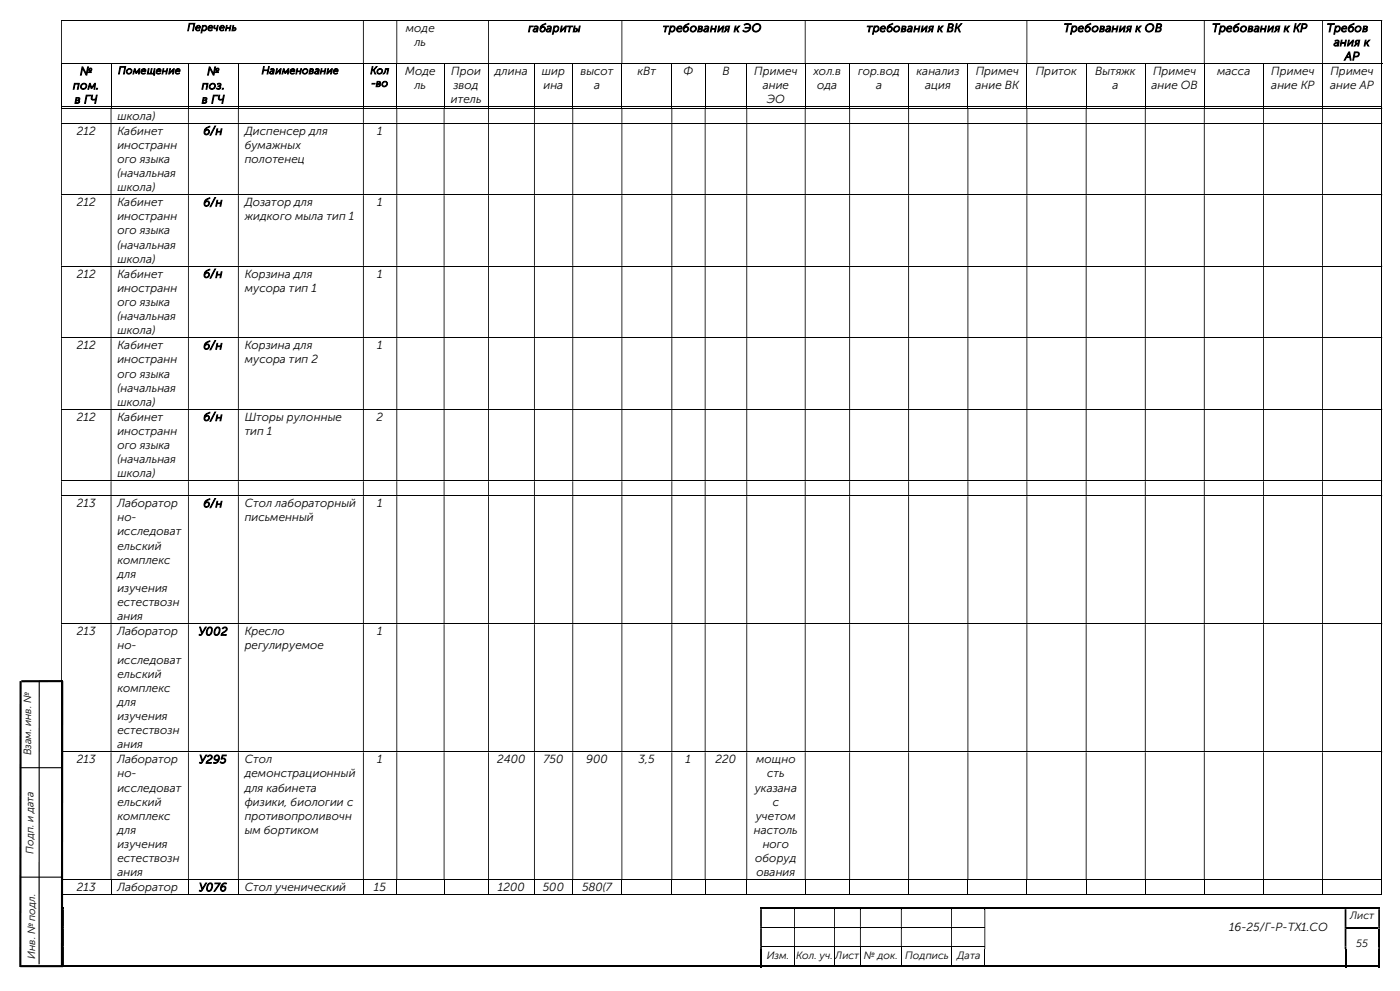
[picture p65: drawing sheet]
<svg xmlns="http://www.w3.org/2000/svg" width="420mm" height="297mm" viewBox="0 0 420 297" stroke-linecap="round" stroke-linejoin="round" font-family="sans-serif">
<defs><g id="words">
<g font-size="3.5">
<text x="121.8" y="9.6">моде</text>
<text x="158.5" y="9.6">габариты</text>
<text x="198.9" y="9.6">требования к ЭО</text>
<text x="260" y="9.6">требования к ВК</text>
<text x="319.1" y="9.6">Требования к ОВ</text>
<text x="363.6" y="9.6">Требования к КР</text>
<text x="398" y="9.6">Требов</text>
<text x="124.3" y="13.8">ль</text>
<text x="400.1" y="13.8">ания к</text>
<text x="24" y="22.5">№</text>
<text x="62.1" y="22.5">№</text>
<text x="121.5" y="22.5">Моде</text>
<text x="135.4" y="22.5">Прои</text>
<text x="148.5" y="22.5">длина</text>
<text x="162.6" y="22.5">шир</text>
<text x="174.2" y="22.5">высот</text>
<text x="191.2" y="22.5">кВт</text>
<text x="205.1" y="22.5">Ф</text>
<text x="216.7" y="22.5">В</text>
<text x="226.3" y="22.5">Примеч</text>
<text x="244" y="22.5">хол.в</text>
<text x="257.4" y="22.5">гор.вод</text>
<text x="275" y="22.5">канализ</text>
<text x="292.7" y="22.5">Примеч</text>
<text x="310.7" y="22.5">Приток</text>
<text x="328.5" y="22.5">Вытяжк</text>
<text x="345.9" y="22.5">Примеч</text>
<text x="365.1" y="22.5">масса</text>
<text x="381.4" y="22.5">Примеч</text>
<text x="399.1" y="22.5">Примеч</text>
<text x="403.4" y="18">АР</text>
<text x="21.9" y="26.8">пом.</text>
<text x="60.5" y="26.8">поз.</text>
<text x="124.3" y="26.8">ль</text>
<text x="136.1" y="26.8">звод</text>
<text x="163" y="26.8">ина</text>
<text x="178.2" y="26.8">а</text>
<text x="228.8" y="26.8">ание</text>
<text x="245.2" y="26.8">ода</text>
<text x="262.8" y="26.8">а</text>
<text x="277.5" y="26.8">ация</text>
<text x="292.7" y="26.8">ание ВК</text>
<text x="333.8" y="26.8">а</text>
<text x="345.4" y="26.8">ание ОВ</text>
<text x="381.4" y="26.8">ание КР</text>
<text x="399" y="26.8">ание АР</text>
<text x="22.4" y="31">в ГЧ</text>
<text x="35.2" y="35.9">школа)</text>
<text x="60.5" y="31">в ГЧ</text>
<text x="135.3" y="31">итель</text>
<text x="230" y="31">ЭО</text>
<text x="23.1" y="40.4">212</text>
<text x="35.2" y="40.4">Кабинет</text>
<text x="61" y="40.4">б/н</text>
<text x="73.4" y="40.4">Диспенсер для</text>
<text x="113.2" y="40.4">1</text>
<text x="35.2" y="44.6">иностранн</text>
<text x="73.4" y="44.6">бумажных</text>
<text x="35.2" y="48.9">ого языка</text>
<text x="35.2" y="53.1">(начальная</text>
<text x="73.4" y="48.9">полотенец</text>
<text x="35.2" y="57.3">школа)</text>
<text x="23.1" y="61.8">212</text>
<text x="35.2" y="61.8">Кабинет</text>
<text x="61" y="61.8">б/н</text>
<text x="73.4" y="61.8">Дозатор для</text>
<text x="113.2" y="61.8">1</text>
<text x="35.2" y="66">иностранн</text>
<text x="35.2" y="70.3">ого языка</text>
<text x="73.4" y="66">жидкого мыла тип 1</text>
<text x="35.2" y="74.5">(начальная</text>
<text x="23.1" y="83.2">212</text>
<text x="35.2" y="83.2">Кабинет</text>
<text x="35.2" y="78.7">школа)</text>
<text x="61" y="83.2">б/н</text>
<text x="73.4" y="83.2">Корзина для</text>
<text x="113.2" y="83.2">1</text>
<text x="35.2" y="87.5">иностранн</text>
<text x="73.4" y="87.5">мусора тип 1</text>
<text x="35.2" y="91.7">ого языка</text>
<text x="35.2" y="95.9">(начальная</text>
<text x="35.2" y="100.2">школа)</text>
<text x="23.1" y="104.7">212</text>
<text x="35.2" y="104.7">Кабинет</text>
<text x="61" y="104.7">б/н</text>
<text x="73.4" y="104.7">Корзина для</text>
<text x="113.2" y="104.7">1</text>
<text x="35.2" y="108.9">иностранн</text>
<text x="35.2" y="113.2">ого языка</text>
<text x="73.4" y="108.9">мусора тип 2</text>
<text x="35.2" y="117.4">(начальная</text>
<text x="35.2" y="121.6">школа)</text>
<text x="23.1" y="126.1">212</text>
<text x="35.2" y="126.1">Кабинет</text>
<text x="35.2" y="130.3">иностранн</text>
<text x="61" y="126.1">б/н</text>
<text x="73.4" y="126.1">Шторы рулонные</text>
<text x="73.4" y="130.3">тип 1</text>
<text x="113" y="126.1">2</text>
<text x="35.2" y="134.6">ого языка</text>
<text x="35.2" y="138.8">(начальная</text>
<text x="35.2" y="143">школа)</text>
<text x="23.1" y="152">213</text>
<text x="35.2" y="152">Лаборатор</text>
<text x="61" y="152">б/н</text>
<text x="73.4" y="152">Стол лабораторный</text>
<text x="113.2" y="152">1</text>
<text x="35.2" y="156.3">но-</text>
<text x="35.2" y="160.5">исследоват</text>
<text x="73.4" y="156.3">письменный</text>
<text x="35.2" y="164.7">ельский</text>
<text x="35.2" y="169">комплекс</text>
<text x="35.2" y="173.2">для</text>
<text x="35.2" y="177.4">изучения</text>
<text x="35.2" y="181.7">естествозн</text>
<text x="35.2" y="185.9">ания</text>
<text x="23.1" y="190.4">213</text>
<text x="35.2" y="190.4">Лаборатор</text>
<text x="59.6" y="190.4">У002</text>
<text x="73.4" y="190.4">Кресло</text>
<text x="113.2" y="190.4">1</text>
<text x="35.2" y="194.6">но-</text>
<text x="73.4" y="194.6">регулируемое</text>
<text x="35.2" y="198.9">исследоват</text>
<text x="35.2" y="203.1">ельский</text>
<text x="35.2" y="207.3">комплекс</text>
<text x="35.2" y="211.6">для</text>
<text x="35.2" y="215.8">изучения</text>
<text x="35.2" y="220">естествозн</text>
<text x="35.2" y="224.3">ания</text>
<text x="23.1" y="228.8">213</text>
<text x="35.2" y="228.8">Лаборатор</text>
<text x="35.2" y="233">но-</text>
<text x="59.7" y="228.8">У295</text>
<text x="73.4" y="228.8">Стол</text>
<text x="73.4" y="233">демонстрационный</text>
<text x="113.2" y="228.8">1</text>
<text x="149.2" y="228.8">2400</text>
<text x="163" y="228.8">750</text>
<text x="175.9" y="228.8">900</text>
<text x="191.6" y="228.8">3,5</text>
<text x="205.7" y="228.8">1</text>
<text x="214.7" y="228.8">220</text>
<text x="226.8" y="228.8">мощно</text>
<text x="230.1" y="233">сть</text>
<text x="35.2" y="237.2">исследоват</text>
<text x="73.4" y="237.2">для кабинета</text>
<text x="226.4" y="237.2">указана</text>
<text x="35.2" y="241.5">ельский</text>
<text x="35.2" y="245.7">комплекс</text>
<text x="73.4" y="241.5">физики, биологии с</text>
<text x="73.4" y="245.7">противопроливочн</text>
<text x="226.7" y="245.7">учетом</text>
<text x="231.8" y="241.5">с</text>
<text x="35.2" y="249.9">для</text>
<text x="73.4" y="249.9">ым бортиком</text>
<text x="226.1" y="249.9">настоль</text>
<text x="35.2" y="254.2">изучения</text>
<text x="228.8" y="254.2">ного</text>
<text x="35.2" y="258.4">естествозн</text>
<text x="35.2" y="262.6">ания</text>
<text x="226.6" y="258.4">оборуд</text>
<text x="226.9" y="262.6">ования</text>
<text x="23.1" y="267.1">213</text>
<text x="35.2" y="267.1">Лаборатор</text>
<text x="59.7" y="267.1">У076</text>
<text x="73.4" y="267.1">Стол ученический</text>
<text x="112.2" y="267.1">15</text>
<text x="149.4" y="267.1">1200</text>
<text x="162.9" y="267.1">500</text>
<text x="174.6" y="267.1">580(7</text>
<text x="368.7" y="279">16-25/Г-Р-ТХ1.СО</text>
</g>
<g font-size="3.2">
<text x="56.2" y="9.2">Перечень</text>
<text x="35.4" y="22.2">Помещение</text>
<text x="78.5" y="22.2">Наименование</text>
<text x="111.1" y="22.2">Кол</text>
<text x="111.4" y="26">-во</text>
<text x="9.4" y="226.4" transform="rotate(-90 9.4 226.4)">Взам. инв. №</text>
<text x="10.1" y="255.9" transform="rotate(-90 10.1 255.9)">Подп. и дата</text>
<text x="405" y="275.5">Лист</text>
<text x="10.5" y="287.4" transform="rotate(-90 10.5 287.4)">Инв. № подл.</text>
<text x="230" y="287.4">Изм.</text>
<text x="238.8" y="287.4">Кол. уч.</text>
<text x="250.6" y="287.4">Лист</text>
<text x="259.2" y="287.4">№ док.</text>
<text x="271.6" y="287.4">Подпись</text>
<text x="287.1" y="287.4">Дата</text>
<text x="406.9" y="283.8">55</text>
</g>
</g></defs>
<g fill="none" stroke="#000" stroke-width=".3">
<path d="M18.3 6.1h396.1M18.3 19.1h396.4M18.5 19.2v13M33.3 19.2v13M56.5 19.2v13M71.5 19.2v13M109 19.2v13M119 19.2v13M133.2 19.2v13M146.6 19.2v13M160.3 19.2v13M171.8 19.2v13"/>
<path d="M186.6 19.2v13M201.5 19.2v13M211.5 19.2v13M224 19.2v13M241.6 19.2v13M254.9 19.2v13M272.6 19.2v13M290.4 19.2v13M308.1 19.2v13M325.8 19.2v13M343.6 19.2v13M361.3 19.2v13"/>
<path d="M379.1 19.2v13M396.7 19.2v13M414.5 6.3v12.7M414.5 19.2v13M18.3 32h14.9M18.3 32.4h396.1M18.3 37h396.1M33.4 32h23M56.6 32h14.8M71.6 32h37.3M109.1 32h9.8M119.2 32h13.9"/>
<path d="M133.3 32h13.1M146.7 32h13.5M160.4 32h11.3M172 32h14.4M186.7 32h14.7M201.7 32h9.7M211.7 32h12.2M224.2 32h17.2M241.7 32h13.1M255 32h17.5M272.7 32h17.5M290.5 32h17.4"/>
<path d="M308.2 32h17.5M326 32h17.5M343.7 32h17.4M361.4 32h17.5M379.2 32h17.4M396.9 32h17.5M414.5 32.6v4.2M414.5 37.1v21.2M18.3 58.4h396.1M414.5 58.5v21.2M18.3 79.8h396.1M414.5 79.9v21.2"/>
<path d="M18.3 101.2h396.1M414.5 101.3v21.3M18.3 122.7h396.1M414.5 122.8v21.2M18.3 144.1h396.1M18.3 148.6h396.1M414.5 144.2v4.3M414.5 148.7v38.1M18.3 186.9h396.1M414.5 187.1v38.1M18.3 225.3h396.1M414.5 225.5v38.1"/>
<path d="M18.3 263.7h396.1M18.3 268.2h14.9M18.5 263.8v4.5M33.3 263.8v4.5M33.4 268.2h23M56.5 263.8v4.5M56.6 268.2h14.8M71.5 263.8v4.5M71.6 268.2h37.3M109 263.8v4.5M109.1 268.2h9.8M119 263.8v4.5"/>
<path d="M119.2 268.2h13.9M133.2 263.8v4.5M133.3 268.2h13.1M146.6 263.8v4.5M146.7 268.2h13.5M160.3 263.8v4.5M160.4 268.2h11.3M171.8 263.8v4.5M172 268.2h14.4M186.6 263.8v4.5M186.7 268.2h14.7M201.5 263.8v4.5"/>
<path d="M201.7 268.2h9.7M211.5 263.8v4.5M211.7 268.2h12.2M224 263.8v4.5M224.2 268.2h17.2M228.6 277.9h9.6M238.5 277.9h11.7M241.6 263.8v4.5M241.7 268.2h13.1M250.5 277.9h7.5M254.9 263.8v4.5M255 268.2h17.5"/>
<path d="M258.2 277.9h12.1M270.5 277.9h14.8M272.6 263.8v4.5M272.7 268.2h17.5M285.6 277.9h9.7M290.4 263.8v4.5M290.5 268.2h17.4M308.1 263.8v4.5M308.2 268.2h17.5M325.8 263.8v4.5M326 268.2h17.5M343.6 263.8v4.5"/>
<path d="M343.7 268.2h17.4M361.3 263.8v4.5M361.4 268.2h17.5M379.1 263.8v4.5M379.2 268.2h17.4M396.7 263.8v4.5M396.9 268.2h17.5M414.5 263.8v4.5M228.6 283.8h9.6M238.3 284.4v5M238.5 283.8h11.7M250.4 284.4v5"/>
<path d="M250.5 283.8h7.5M258.1 284.4v5M258.2 283.8h12.1M270.4 284.4v5M270.5 283.8h14.8M285.5 284.4v5M285.6 283.8h9.7M295.4 284.4v5"/>
</g>
<g fill="#000">
<path d="M414.4 6h.3v.3h-.3zM18.3 6.3h.3v12.7h-.3zM108.9 6.3h.2v12.7h-.2zM118.9 6.3h.3v12.7h-.3zM146.4 6.3h.3v12.7h-.3zM186.4 6.3h.3v12.7h-.3zM241.4 6.3h.3v12.7h-.3zM307.9 6.3h.3v12.7h-.3zM361.1 6.3h.3v12.7h-.3zM396.6 6.3h.3v12.7h-.3z" fill-rule="evenodd"/>
<path d="M414.4 32.3h.3v.3h-.3zM18.3 32.6h.3v4.2h-.3zM33.2 32.6h.2v4.2h-.2zM56.4 32.6h.2v4.2h-.2zM71.4 32.6h.2v4.2h-.2zM108.9 32.6h.2v4.2h-.2zM118.9 32.6h.3v4.2h-.3zM133.1 32.6h.2v4.2h-.2zM146.4 32.6h.3v4.2h-.3zM160.2 32.6h.2v4.2h-.2zM171.7 32.6h.3v4.2h-.3zM186.4 32.6h.3v4.2h-.3zM201.4 32.6h.3v4.2h-.3zM211.4 32.6h.3v4.2h-.3zM223.9 32.6h.3v4.2h-.3zM241.4 32.6h.3v4.2h-.3zM254.8 32.6h.2v4.2h-.2zM272.5 32.6h.2v4.2h-.2zM290.2 32.6h.3v4.2h-.3zM307.9 32.6h.3v4.2h-.3zM325.7 32.6h.3v4.2h-.3zM343.5 32.6h.2v4.2h-.2zM361.1 32.6h.3v4.2h-.3zM378.9 32.6h.3v4.2h-.3zM396.6 32.6h.3v4.2h-.3z" fill-rule="evenodd"/>
<path d="M414.4 36.8h.3v.3h-.3zM18.3 37.1h.3v21.2h-.3zM33.2 37.1h.2v21.2h-.2zM56.4 37.1h.2v21.2h-.2zM71.4 37.1h.2v21.2h-.2zM108.9 37.1h.2v21.2h-.2zM118.9 37.1h.3v21.2h-.3zM133.1 37.1h.2v21.2h-.2zM146.4 37.1h.3v21.2h-.3zM160.2 37.1h.2v21.2h-.2zM171.7 37.1h.3v21.2h-.3zM186.4 37.1h.3v21.2h-.3zM201.4 37.1h.3v21.2h-.3zM211.4 37.1h.3v21.2h-.3zM223.9 37.1h.3v21.2h-.3zM241.4 37.1h.3v21.2h-.3zM254.8 37.1h.2v21.2h-.2zM272.5 37.1h.2v21.2h-.2zM290.2 37.1h.3v21.2h-.3zM307.9 37.1h.3v21.2h-.3zM325.7 37.1h.3v21.2h-.3zM343.5 37.1h.2v21.2h-.2zM361.1 37.1h.3v21.2h-.3zM378.9 37.1h.3v21.2h-.3zM396.6 37.1h.3v21.2h-.3z" fill-rule="evenodd"/>
<path d="M414.4 58.3h.3v.2h-.3zM18.3 58.5h.3v21.2h-.3zM33.2 58.5h.2v21.2h-.2zM56.4 58.5h.2v21.2h-.2zM71.4 58.5h.2v21.2h-.2zM108.9 58.5h.2v21.2h-.2zM118.9 58.5h.3v21.2h-.3zM133.1 58.5h.2v21.2h-.2zM146.4 58.5h.3v21.2h-.3zM160.2 58.5h.2v21.2h-.2zM171.7 58.5h.3v21.2h-.3zM186.4 58.5h.3v21.2h-.3zM201.4 58.5h.3v21.2h-.3zM211.4 58.5h.3v21.2h-.3zM223.9 58.5h.3v21.2h-.3zM241.4 58.5h.3v21.2h-.3zM254.8 58.5h.2v21.2h-.2zM272.5 58.5h.2v21.2h-.2zM290.2 58.5h.3v21.2h-.3zM307.9 58.5h.3v21.2h-.3zM325.7 58.5h.3v21.2h-.3zM343.5 58.5h.2v21.2h-.2zM361.1 58.5h.3v21.2h-.3zM378.9 58.5h.3v21.2h-.3zM396.6 58.5h.3v21.2h-.3z" fill-rule="evenodd"/>
<path d="M414.4 79.7h.3v.2h-.3zM18.3 79.9h.3v21.2h-.3zM33.2 79.9h.2v21.2h-.2zM56.4 79.9h.2v21.2h-.2zM71.4 79.9h.2v21.2h-.2zM108.9 79.9h.2v21.2h-.2zM118.9 79.9h.3v21.2h-.3zM133.1 79.9h.2v21.2h-.2zM146.4 79.9h.3v21.2h-.3zM160.2 79.9h.2v21.2h-.2zM171.7 79.9h.3v21.2h-.3zM186.4 79.9h.3v21.2h-.3zM201.4 79.9h.3v21.2h-.3zM211.4 79.9h.3v21.2h-.3zM223.9 79.9h.3v21.2h-.3zM241.4 79.9h.3v21.2h-.3zM254.8 79.9h.2v21.2h-.2zM272.5 79.9h.2v21.2h-.2zM290.2 79.9h.3v21.2h-.3zM307.9 79.9h.3v21.2h-.3zM325.7 79.9h.3v21.2h-.3zM343.5 79.9h.2v21.2h-.2zM361.1 79.9h.3v21.2h-.3zM378.9 79.9h.3v21.2h-.3zM396.6 79.9h.3v21.2h-.3z" fill-rule="evenodd"/>
<path d="M414.4 101.1h.3v.2h-.3zM18.3 101.3h.3v21.3h-.3zM33.2 101.3h.2v21.3h-.2zM56.4 101.3h.2v21.3h-.2zM71.4 101.3h.2v21.3h-.2zM108.9 101.3h.2v21.3h-.2zM118.9 101.3h.3v21.3h-.3zM133.1 101.3h.2v21.3h-.2zM146.4 101.3h.3v21.3h-.3zM160.2 101.3h.2v21.3h-.2zM171.7 101.3h.3v21.3h-.3zM186.4 101.3h.3v21.3h-.3zM201.4 101.3h.3v21.3h-.3zM211.4 101.3h.3v21.3h-.3zM223.9 101.3h.3v21.3h-.3zM241.4 101.3h.3v21.3h-.3zM254.8 101.3h.2v21.3h-.2zM272.5 101.3h.2v21.3h-.2zM290.2 101.3h.3v21.3h-.3zM307.9 101.3h.3v21.3h-.3zM325.7 101.3h.3v21.3h-.3zM343.5 101.3h.2v21.3h-.2zM361.1 101.3h.3v21.3h-.3zM378.9 101.3h.3v21.3h-.3zM396.6 101.3h.3v21.3h-.3z" fill-rule="evenodd"/>
<path d="M414.4 122.6h.3v.2h-.3zM18.3 122.8h.3v21.2h-.3zM33.2 122.8h.2v21.2h-.2zM56.4 122.8h.2v21.2h-.2zM71.4 122.8h.2v21.2h-.2zM108.9 122.8h.2v21.2h-.2zM118.9 122.8h.3v21.2h-.3zM133.1 122.8h.2v21.2h-.2zM146.4 122.8h.3v21.2h-.3zM160.2 122.8h.2v21.2h-.2zM171.7 122.8h.3v21.2h-.3zM186.4 122.8h.3v21.2h-.3zM201.4 122.8h.3v21.2h-.3zM211.4 122.8h.3v21.2h-.3zM223.9 122.8h.3v21.2h-.3zM241.4 122.8h.3v21.2h-.3zM254.8 122.8h.2v21.2h-.2zM272.5 122.8h.2v21.2h-.2zM290.2 122.8h.3v21.2h-.3zM307.9 122.8h.3v21.2h-.3zM325.7 122.8h.3v21.2h-.3zM343.5 122.8h.2v21.2h-.2zM361.1 122.8h.3v21.2h-.3zM378.9 122.8h.3v21.2h-.3zM396.6 122.8h.3v21.2h-.3z" fill-rule="evenodd"/>
<path d="M414.4 144h.3v.2h-.3zM18.3 144.2h.3v4.3h-.3zM33.2 144.2h.2v4.3h-.2zM56.4 144.2h.2v4.3h-.2zM71.4 144.2h.2v4.3h-.2zM108.9 144.2h.2v4.3h-.2zM118.9 144.2h.3v4.3h-.3zM133.1 144.2h.2v4.3h-.2zM146.4 144.2h.3v4.3h-.3zM160.2 144.2h.2v4.3h-.2zM171.7 144.2h.3v4.3h-.3zM186.4 144.2h.3v4.3h-.3zM201.4 144.2h.3v4.3h-.3zM211.4 144.2h.3v4.3h-.3zM223.9 144.2h.3v4.3h-.3zM241.4 144.2h.3v4.3h-.3zM254.8 144.2h.2v4.3h-.2zM272.5 144.2h.2v4.3h-.2zM290.2 144.2h.3v4.3h-.3zM307.9 144.2h.3v4.3h-.3zM325.7 144.2h.3v4.3h-.3zM343.5 144.2h.2v4.3h-.2zM361.1 144.2h.3v4.3h-.3zM378.9 144.2h.3v4.3h-.3zM396.6 144.2h.3v4.3h-.3z" fill-rule="evenodd"/>
<path d="M414.4 148.5h.3v.2h-.3zM18.3 148.7h.3v38.1h-.3zM33.2 148.7h.2v38.1h-.2zM56.4 148.7h.2v38.1h-.2zM71.4 148.7h.2v38.1h-.2zM108.9 148.7h.2v38.1h-.2zM118.9 148.7h.3v38.1h-.3zM133.1 148.7h.2v38.1h-.2zM146.4 148.7h.3v38.1h-.3zM160.2 148.7h.2v38.1h-.2zM171.7 148.7h.3v38.1h-.3zM186.4 148.7h.3v38.1h-.3zM201.4 148.7h.3v38.1h-.3zM211.4 148.7h.3v38.1h-.3zM223.9 148.7h.3v38.1h-.3zM241.4 148.7h.3v38.1h-.3zM254.8 148.7h.2v38.1h-.2zM272.5 148.7h.2v38.1h-.2zM290.2 148.7h.3v38.1h-.3zM307.9 148.7h.3v38.1h-.3zM325.7 148.7h.3v38.1h-.3zM343.5 148.7h.2v38.1h-.2zM361.1 148.7h.3v38.1h-.3zM378.9 148.7h.3v38.1h-.3zM396.6 148.7h.3v38.1h-.3z" fill-rule="evenodd"/>
<path d="M414.4 186.8h.3v.3h-.3zM18.3 187.1h.3v38.1h-.3zM33.2 187.1h.2v38.1h-.2zM56.4 187.1h.2v38.1h-.2zM71.4 187.1h.2v38.1h-.2zM108.9 187.1h.2v38.1h-.2zM118.9 187.1h.3v38.1h-.3zM133.1 187.1h.2v38.1h-.2zM146.4 187.1h.3v38.1h-.3zM160.2 187.1h.2v38.1h-.2zM171.7 187.1h.3v38.1h-.3zM186.4 187.1h.3v38.1h-.3zM201.4 187.1h.3v38.1h-.3zM211.4 187.1h.3v38.1h-.3zM223.9 187.1h.3v38.1h-.3zM241.4 187.1h.3v38.1h-.3zM254.8 187.1h.2v38.1h-.2zM272.5 187.1h.2v38.1h-.2zM290.2 187.1h.3v38.1h-.3zM307.9 187.1h.3v38.1h-.3zM325.7 187.1h.3v38.1h-.3zM343.5 187.1h.2v38.1h-.2zM361.1 187.1h.3v38.1h-.3zM378.9 187.1h.3v38.1h-.3zM396.6 187.1h.3v38.1h-.3z" fill-rule="evenodd"/>
<path d="M414.4 225.2h.3v.3h-.3zM18.3 225.5h.3v38.1h-.3zM33.2 225.5h.2v38.1h-.2zM56.4 225.5h.2v38.1h-.2zM71.4 225.5h.2v38.1h-.2zM108.9 225.5h.2v38.1h-.2zM118.9 225.5h.3v38.1h-.3zM133.1 225.5h.2v38.1h-.2zM146.4 225.5h.3v38.1h-.3zM160.2 225.5h.2v38.1h-.2zM171.7 225.5h.3v38.1h-.3zM186.4 225.5h.3v38.1h-.3zM201.4 225.5h.3v38.1h-.3zM211.4 225.5h.3v38.1h-.3zM223.9 225.5h.3v38.1h-.3zM241.4 225.5h.3v38.1h-.3zM254.8 225.5h.2v38.1h-.2zM272.5 225.5h.2v38.1h-.2zM290.2 225.5h.3v38.1h-.3zM307.9 225.5h.3v38.1h-.3zM325.7 225.5h.3v38.1h-.3zM343.5 225.5h.2v38.1h-.2zM361.1 225.5h.3v38.1h-.3zM378.9 225.5h.3v38.1h-.3zM396.6 225.5h.3v38.1h-.3z" fill-rule="evenodd"/>
<path d="M18.8 272.5h.4v5.3h-.4zM228 272.5h.6v5.3h-.6zM238.2 272.5h.3v5.3h-.3zM250.2 272.5h.3v5.3h-.3zM258 272.5h.2v5.3h-.2zM270.3 272.5h.2v5.3h-.2zM285.3 272.5h.3v5.3h-.3zM295.3 272.5h.3v5.3h-.3zM403.4 272.5h.5v5.3h-.5zM413.5 272.5h.5v5.3h-.5z" fill-rule="evenodd"/>
<path d="M18.8 277.8h.4v.5h-.4zM228 277.8h.6v.5h-.6z" fill-rule="evenodd"/>
<path d="M228 271.9h.6v.6h-.6z" fill-rule="evenodd"/>
<path d="M238.2 271.9h12v.6h-12z" fill-rule="evenodd"/>
<path d="M250.2 271.9h7.8v.6h-7.8z" fill-rule="evenodd"/>
<path d="M258 271.9h12.3v.6h-12.3z" fill-rule="evenodd"/>
<path d="M270.3 271.9h15v.6h-15z" fill-rule="evenodd"/>
<path d="M285.3 271.9h10v.6h-10z" fill-rule="evenodd"/>
<path d="M295.3 271.9h108.1v.6h-108.1z" fill-rule="evenodd"/>
<path d="M295.3 277.8h.3v.5h-.3zM403.4 277.8h.5v.5h-.5z" fill-rule="evenodd"/>
<path d="M403.4 271.9h.5v.6h-.5z" fill-rule="evenodd"/>
<path d="M413.5 271.9h.5v.6h-.5z" fill-rule="evenodd"/>
<path d="M413.5 277.8h.5v.5h-.5zM18.8 278.3h.4v5.3h-.4zM228 278.3h.6v5.3h-.6zM238.2 278.3h.3v5.3h-.3zM250.2 278.3h.3v5.3h-.3zM258 278.3h.2v5.3h-.2zM270.3 278.3h.2v5.3h-.2zM285.3 278.3h.3v5.3h-.3zM295.3 278.3h.3v5.3h-.3zM403.4 278.3h.5v5.3h-.5z" fill-rule="evenodd"/>
<path d="M18.8 283.6h.4v.8h-.4zM228 283.6h.6v.8h-.6z" fill-rule="evenodd"/>
<path d="M228 284.4h.6v5.5h-.6z" fill-rule="evenodd"/>
<path d="M238.2 289.4h12v.5h-12z" fill-rule="evenodd"/>
<path d="M250.2 289.4h7.8v.5h-7.8z" fill-rule="evenodd"/>
<path d="M258 289.4h12.3v.5h-12.3z" fill-rule="evenodd"/>
<path d="M270.3 289.4h15v.5h-15z" fill-rule="evenodd"/>
<path d="M285.3 289.4h10v.5h-10z" fill-rule="evenodd"/>
<path d="M295.3 283.6h.3v.8h-.3zM403.4 283.6h.5v.8h-.5zM413.5 283.6h.5v.8h-.5zM18.8 284.4h.4v5h-.4z" fill-rule="evenodd"/>
<path d="M295.3 289.4h108.1v.5h-108.1z" fill-rule="evenodd"/>
<path d="M403.4 284.4h.5v5.5h-.5z" fill-rule="evenodd"/>
<path d="M413.5 284.4h.5v5.5h-.5z" fill-rule="evenodd"/>
</g>
<g fill="#000">
<path d="M414.4 31.9h.3v.3h-.3zM18.8 271.9h.4v.6h-.4zM228.6 271.9h9.6v.6h-9.6zM238.2 272.5h.3zM238.2 277.8h.3v.5h-.3zM250.2 272.5h.3zM250.2 277.8h.3v.5h-.3zM258 272.5h.2zM258 277.8h.2v.5h-.2zM270.3 272.5h.2zM270.3 277.8h.2v.5h-.2zM285.3 272.5h.3z"/>
<path d="M285.3 277.8h.3v.5h-.3zM295.3 272.5h.3zM403.9 271.9h9.6v.6h-9.6zM403.9 277.8h9.6v.5h-9.6zM413.5 278.3h.5v5.3h-.5zM414.4 263.6h.3v.2h-.3zM414.4 268.1h.3v.2h-.3zM18.8 289.4h209.2v.5h-209.2zM228.6 289.4h9.6v.5h-9.6zM238.2 283.6h.3v.8h-.3zM250.2 283.6h.3v.8h-.3zM258 283.6h.2v.8h-.2z"/>
<path d="M270.3 283.6h.2v.8h-.2zM285.3 283.6h.3v.8h-.3zM403.9 289.4h9.6v.5h-9.6zM413.5 289.4h.5v.5h-.5z"/>
</g>
<path d="M6.2 204.1l-.1 85.7M18.7 204.1l-.1 85.7M18.9 204.1l-12.5 .1M6.1 289.6h12.8" fill="none" stroke="#000" stroke-width=".64" stroke-linecap="butt"/>
<path d="M11.8 204.1l-.1 84.9M6 230.1h12.6M6 262.9h12.4" fill="none" stroke="#000" stroke-width=".34"/>
<use href="#words"/>
</svg>
